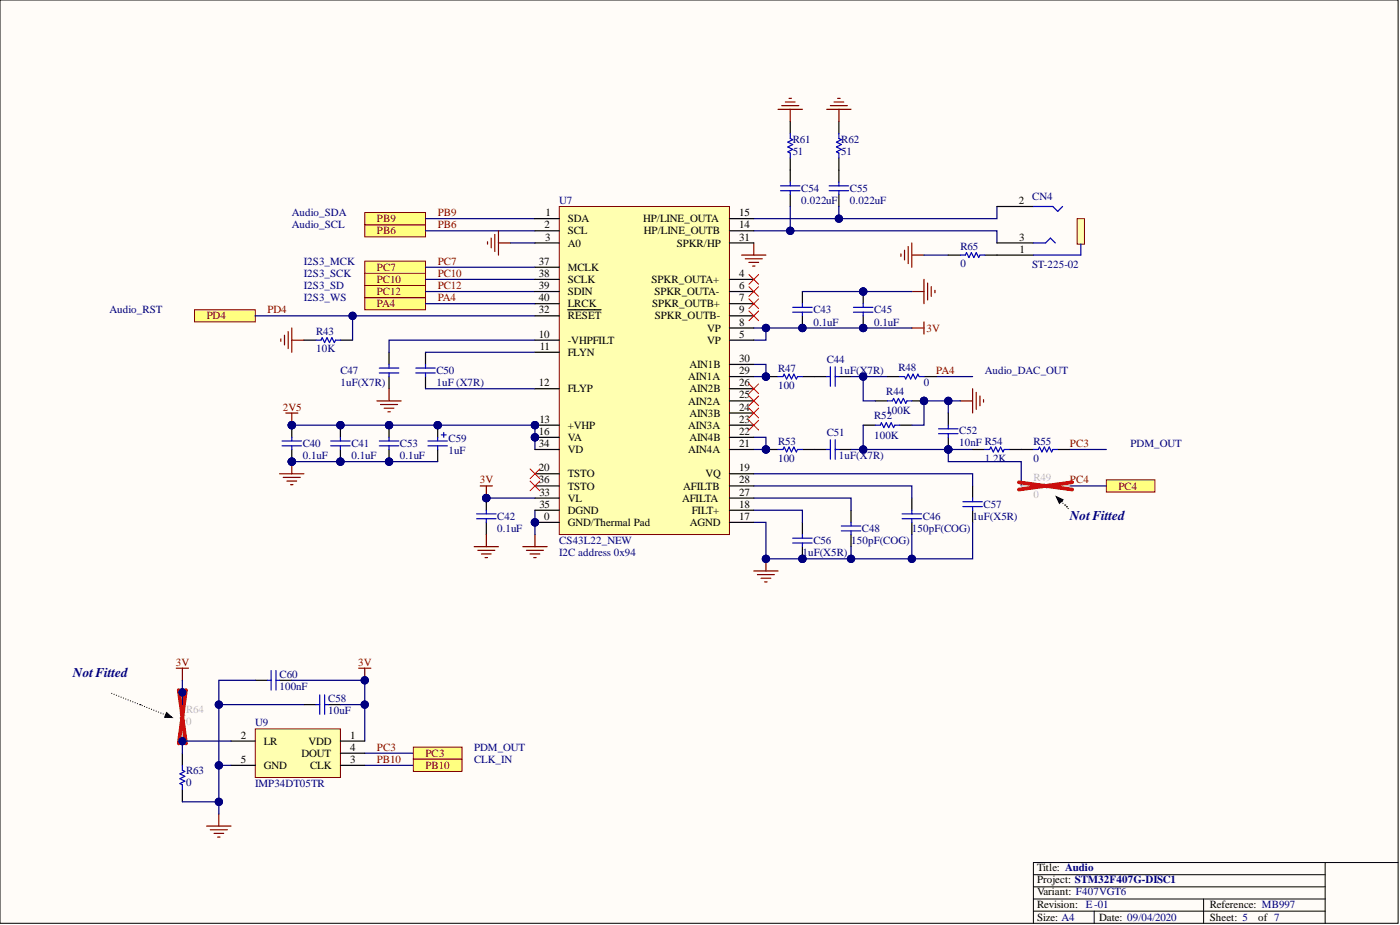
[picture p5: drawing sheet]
<svg xmlns="http://www.w3.org/2000/svg" width="292mm" height="193mm" viewBox="0 0 292 193" stroke-linecap="round" stroke-linejoin="round" font-family="sans-serif">
<defs><g id="words">
<g font-size="2.8" fill="#000080">
<text x="223.2" y="108.4">NotFitted</text>
<text x="15.2" y="141.3">NotFitted</text>
</g>
<g font-size="2.3" fill="#000080">
<text x="165.4" y="29.9">R61</text>
<text x="175.5" y="29.9">R62</text>
<text x="165.4" y="32.4">51</text>
<text x="175.5" y="32.4">51</text>
<text x="167.2" y="40">C54</text>
<text x="177.3" y="40">C55</text>
<text x="215.4" y="41.8">CN4</text>
<text x="60.9" y="45.1">Audio_SDA</text>
<text x="60.9" y="47.6">Audio_SCL</text>
<text x="116.7" y="42.6">U7</text>
<text x="167.2" y="42.6">0.022uF</text>
<text x="177.3" y="42.6">0.022uF</text>
<text x="200.4" y="52.2">R65</text>
<text x="63.4" y="55.2">I2S3_MCK</text>
<text x="63.4" y="57.8">I2S3_SCK</text>
<text x="200.4" y="55.8">0</text>
<text x="215.4" y="56">ST-225-02</text>
<text x="22.8" y="65.4">Audio_RST</text>
<text x="63.4" y="62.8">I2S3_WS</text>
<text x="63.4" y="60.3">I2S3_SD</text>
<text x="169.7" y="65.4">C43</text>
<text x="182.4" y="65.4">C45</text>
<text x="66" y="69.9">R43</text>
<text x="169.7" y="67.9">0.1uF</text>
<text x="182.4" y="67.9">0.1uF</text>
<text x="66" y="73.5">10K</text>
<text x="162.3" y="77.5">R47</text>
<text x="172.5" y="75.8">C44</text>
<text x="187.5" y="77.3">R48</text>
<text x="71" y="78.1">C47</text>
<text x="71" y="80.6">1uF(X7R)</text>
<text x="91.1" y="78.1">C50</text>
<text x="91.1" y="80.6">1uF (X7R)</text>
<text x="162.3" y="81.1">100</text>
<text x="175" y="78.1">1uF(X7R)</text>
<text x="184.9" y="82.4">R44</text>
<text x="192.8" y="80.6">0</text>
<text x="205.5" y="78.1">Audio_DAC_OUT</text>
<text x="182.4" y="87.4">R52</text>
<text x="184.9" y="86.4">100K</text>
<text x="63.2" y="93.3">C40</text>
<text x="63.2" y="95.8">0.1uF</text>
<text x="73.3" y="93.3">C41</text>
<text x="73.3" y="95.8">0.1uF</text>
<text x="83.5" y="93.3">C53</text>
<text x="83.5" y="95.8">0.1uF</text>
<text x="93.6" y="92.2">C59</text>
<text x="93.6" y="94.8">1uF</text>
<text x="162.3" y="92.8">R53</text>
<text x="172.5" y="91">C51</text>
<text x="175" y="95.8">1uF(X7R)</text>
<text x="182.4" y="91.5">100K</text>
<text x="200.1" y="90.5">C52</text>
<text x="200.1" y="93">10nF R54</text>
<text x="215.6" y="92.8">R55</text>
<text x="235.9" y="93.3">PDM_OUT</text>
<text x="162.3" y="96.3">100</text>
<text x="205.5" y="96.3">1.2K</text>
<text x="215.6" y="96.3">0</text>
<text x="205.2" y="105.9">C57</text>
<text x="103.7" y="108.5">C42</text>
<text x="103.7" y="111">0.1uF</text>
<text x="116.7" y="113.5">CS43L22_NEW</text>
<text x="169.7" y="113.5">C56</text>
<text x="177.6" y="113.5">150pF(COG)</text>
<text x="179.8" y="111">C48</text>
<text x="190.2" y="111">150pF(COG)</text>
<text x="192.5" y="108.5">C46</text>
<text x="202.9" y="108.5">1uF(X5R)</text>
<text x="116.7" y="116.1">I2C address 0x94</text>
<text x="167.4" y="116.1">1uF(X5R)</text>
<text x="58.3" y="141.4">C60</text>
<text x="58.3" y="144">100nF</text>
<text x="68.5" y="146.5">C58</text>
<text x="68.5" y="149">10uF</text>
<text x="53.3" y="151.6">U9</text>
<text x="38.8" y="161.4">R63</text>
<text x="98.9" y="159.2">CLK_IN</text>
<text x="98.9" y="156.6">PDM_OUT</text>
<text x="38.8" y="164">0</text>
<text x="53.3" y="164.2">IMP34DT05TR</text>
</g>
<g font-size="2.3" fill="#800000">
<text x="78.6" y="46.4">PB9</text>
<text x="91.3" y="47.6">PB6</text>
<text x="91.3" y="45.1">PB9</text>
<text x="78.6" y="48.9">PB6</text>
<text x="78.6" y="59">PC10</text>
<text x="78.6" y="56.5">PC7</text>
<text x="91.3" y="55.2">PC7</text>
<text x="91.3" y="57.8">PC10</text>
<text x="55.8" y="65.4">PD4</text>
<text x="78.6" y="64.1">PA4</text>
<text x="78.6" y="61.6">PC12</text>
<text x="91.3" y="60.3">PC12</text>
<text x="91.3" y="62.8">PA4</text>
<text x="43.1" y="66.6">PD4</text>
<text x="193.3" y="69.2">3V</text>
<text x="195.3" y="78.1">PA4</text>
<text x="59" y="85.7">2V5</text>
<text x="223.2" y="93.3">PC3</text>
<text x="100.1" y="100.9">3V</text>
<text x="223.2" y="100.9">PC4</text>
<text x="233.4" y="102.1">PC4</text>
<text x="36.7" y="138.9">3V</text>
<text x="74.7" y="138.9">3V</text>
<text x="78.6" y="156.6">PC3</text>
<text x="78.6" y="159.2">PB10</text>
<text x="88.8" y="157.9">PC3</text>
<text x="88.8" y="160.4">PB10</text>
</g>
<g font-size="2.3">
<text x="113.6" y="47.6">2</text>
<text x="113.8" y="45.1">1</text>
<text x="118.5" y="46.4">SDA</text>
<text x="134.2" y="46.4">HP/LINE_OUTA</text>
<text x="154.2" y="47.6">14</text>
<text x="154.2" y="45.1">15</text>
<text x="212.6" y="42.6">2</text>
<text x="113.7" y="50.2">3</text>
<text x="118.5" y="48.9">SCL</text>
<text x="118.5" y="51.4">A0</text>
<text x="134.4" y="48.9">HP/LINE_OUTB</text>
<text x="141.2" y="51.4">SPKR/HP</text>
<text x="154.2" y="50.2">31</text>
<text x="212.7" y="50.2">3</text>
<text x="212.7" y="52.7">1</text>
<text x="112.5" y="55.2">37</text>
<text x="112.5" y="57.8">38</text>
<text x="118.5" y="56.5">MCLK</text>
<text x="118.5" y="59">SCLK</text>
<text x="136" y="59">SPKR_OUTA+</text>
<text x="154.2" y="57.8">4</text>
<text x="112.5" y="65.4">32</text>
<text x="112.5" y="60.3">39</text>
<text x="112.5" y="62.8">40</text>
<text x="118.5" y="61.6">SDIN</text>
<text x="118.5" y="64.1">LRCK</text>
<text x="136" y="64.1">SPKR_OUTB+</text>
<text x="136.6" y="61.6">SPKR_OUTA-</text>
<text x="154.2" y="60.3">6</text>
<text x="154.2" y="62.8">7</text>
<text x="154.2" y="65.4">9</text>
<text x="112.5" y="70.5">10</text>
<text x="118.5" y="71.7">-VHPFILT</text>
<text x="118.5" y="66.6">RESET</text>
<text x="136.6" y="66.6">SPKR_OUTB-</text>
<text x="147.5" y="71.7">VP</text>
<text x="147.5" y="69.2">VP</text>
<text x="154.2" y="70.5">5</text>
<text x="154.2" y="67.9">8</text>
<text x="112.6" y="73">11</text>
<text x="118.5" y="74.3">FLYN</text>
<text x="143.8" y="76.8">AIN1B</text>
<text x="154.2" y="75.5">30</text>
<text x="112.5" y="80.6">12</text>
<text x="118.5" y="81.9">FLYP</text>
<text x="143.6" y="79.3">AIN1A</text>
<text x="143.8" y="81.9">AIN2B</text>
<text x="154.2" y="83.1">25</text>
<text x="154.2" y="80.6">26</text>
<text x="154.2" y="78.1">29</text>
<text x="112.5" y="88.2">13</text>
<text x="118.5" y="89.5">+VHP</text>
<text x="143.6" y="89.5">AIN3A</text>
<text x="143.6" y="84.4">AIN2A</text>
<text x="143.8" y="86.9">AIN3B</text>
<text x="154.2" y="88.2">23</text>
<text x="154.2" y="85.7">24</text>
<text x="112.5" y="90.7">16</text>
<text x="112.5" y="93.3">34</text>
<text x="118.5" y="92">VA</text>
<text x="118.5" y="94.5">VD</text>
<text x="143.6" y="94.5">AIN4A</text>
<text x="143.8" y="92">AIN4B</text>
<text x="154.2" y="93.3">21</text>
<text x="154.2" y="90.7">22</text>
<text x="112.5" y="98.3">20</text>
<text x="112.5" y="100.9">36</text>
<text x="118.5" y="99.6">TSTO</text>
<text x="147.2" y="99.6">VQ</text>
<text x="154.2" y="98.3">19</text>
<text x="154.2" y="100.9">28</text>
<text x="112.5" y="103.4">33</text>
<text x="112.5" y="105.9">35</text>
<text x="118.5" y="104.7">VL</text>
<text x="118.5" y="107.2">DGND</text>
<text x="118.5" y="102.1">TSTO</text>
<text x="142.3" y="104.7">AFILTA</text>
<text x="142.6" y="102.1">AFILTB</text>
<text x="144.3" y="107.2">FILT+</text>
<text x="154.2" y="105.9">18</text>
<text x="154.2" y="103.4">27</text>
<text x="113.6" y="108.5">0</text>
<text x="118.5" y="109.7">GND/Thermal Pad</text>
<text x="143.9" y="109.7">AGND</text>
<text x="154.2" y="108.5">17</text>
<text x="50.2" y="154.1">2</text>
<text x="55" y="155.4">LR</text>
<text x="64.3" y="155.4">VDD</text>
<text x="73.1" y="154.1">1</text>
<text x="50.2" y="159.2">5</text>
<text x="55" y="160.4">GND</text>
<text x="62.9" y="157.9">DOUT</text>
<text x="64.7" y="160.4">CLK</text>
<text x="73.1" y="159.2">3</text>
<text x="73.1" y="156.6">4</text>
<text x="216.4" y="181.7">Title: Audio</text>
<text x="216.4" y="184.3">Project: STM32F407G-DISC1</text>
<text x="216.4" y="189.3">Revision: E-01</text>
<text x="216.4" y="186.8">Variant: F407VGT6</text>
<text x="252.4" y="189.3">Reference: MB997</text>
<text x="216.4" y="192.1">Size: A4</text>
<text x="229.3" y="192.1">Date: 09/04/2020</text>
<text x="252.4" y="192.1">Sheet: 5</text>
<text x="262.5" y="192.1">of 7</text>
</g>
<g font-size="2.3" fill="#bfbebc">
<text x="215.6" y="100.4">R49</text>
<text x="215.6" y="103.9">0</text>
<text x="38.8" y="148.8">R64</text>
<text x="38.8" y="151.3">0</text>
</g>
</g></defs>
<path d="M0 0h291.7v192.6h-291.7z" fill-rule="evenodd" fill="#fffcf8"/>
<path d="M0 0h291.7v192.6h-291.7z" fill="none" stroke="#000" stroke-width=".21"/>
<path d="M0 0h291.7v192.6h-291.7z" fill-rule="evenodd" fill="#fffcf8"/>
<path d="M0 0h291.7v192.6h-291.7zM276.5 179.9v12.7M291.7 179.9h-76.1v12.7M215.6 182.5h60.9M215.6 185h60.9M215.6 190.1h60.9M215.6 187.5h60.9M228.3 190.1v2.5M251.1 187.5v5.1" fill="none" stroke="#000" stroke-width=".21"/>
<path d="M76.1 62.1h12.7v2.5h-12.7z" fill-rule="evenodd" fill="#ffff80"/>
<path d="M76.1 62.1h12.7v2.5h-12.7z" fill="none" stroke="#800000" stroke-width=".21"/>
<path d="M76.1 59.6h12.7v2.5h-12.7z" fill-rule="evenodd" fill="#ffff80"/>
<path d="M76.1 59.6h12.7v2.5h-12.7z" fill="none" stroke="#800000" stroke-width=".21"/>
<path d="M76.1 57h12.7v2.6h-12.7z" fill-rule="evenodd" fill="#ffff80"/>
<path d="M76.1 57h12.7v2.6h-12.7z" fill="none" stroke="#800000" stroke-width=".21"/>
<path d="M63.4 71h2.6M71 71h2.6" fill="none" stroke="#000" stroke-width=".25"/>
<path d="M66 71h1l.2-.5 .5 1 .5-1 .5 1 .5-1 .6 1 .2-.5h1" fill="none" stroke="#00f" stroke-width=".25"/>
<path d="M58.3 98.8h5.1M59.1 99.6h3.6M60.9 96.3v2.5M59.9 100.4h2M60.6 101.1h.5" fill="none" stroke="#800000" stroke-width=".25"/>
<circle cx="60.9" cy="96.3" r=".76" fill="#000080"/>
<circle cx="60.9" cy="96.3" r=".76" fill="none" stroke="#000080" stroke-width=".21"/>
<path d="M76.1 46.9h12.7v2.5h-12.7z" fill-rule="evenodd" fill="#ffff80"/>
<path d="M76.1 46.9h12.7v2.5h-12.7z" fill="none" stroke="#800000" stroke-width=".21"/>
<path d="M76.1 44.3h12.7v2.6h-12.7z" fill-rule="evenodd" fill="#ffff80"/>
<path d="M76.1 44.3h12.7v2.6h-12.7z" fill="none" stroke="#800000" stroke-width=".21"/>
<path d="M164.9 25.3v2.6M164.9 32.9v2.6" fill="none" stroke="#000" stroke-width=".25"/>
<path d="M164.9 27.9v1l.5 .2-1 .5 1 .6-1 .5 1 .5-1 .5 .5 .2v1" fill="none" stroke="#00f" stroke-width=".25"/>
<path d="M162.3 22.8h5.1M163.1 22h3.6M163.9 21.3h2M164.6 20.5h.5M164.9 22.8v2.5M188 53v.5M188.7 52.2v2M189.5 51.4v3.6M190.2 50.7v5.1M190.2 53.2h2.6" fill="none" stroke="#800000" stroke-width=".25"/>
<path d="M40.6 64.6h12.7v2.6h-12.7z" fill-rule="evenodd" fill="#ffff80"/>
<path d="M40.6 64.6h12.7v2.6h-12.7z" fill="none" stroke="#800000" stroke-width=".21"/>
<path d="M76.1 54.5h12.7v2.5h-12.7z" fill-rule="evenodd" fill="#ffff80"/>
<path d="M76.1 54.5h12.7v2.5h-12.7z" fill="none" stroke="#800000" stroke-width=".21"/>
<path d="M58.6 70.7v.5M59.4 69.9v2.1M60.1 69.2v3.5M60.9 68.4v5.1M60.9 71h2.5M190.2 68.4h2.6M192.8 67.2v2.5" fill="none" stroke="#800000" stroke-width=".25"/>
<path d="M88.8 58.3h22.8M88.8 55.8h22.8M88.8 48.1h22.8M88.8 45.6h22.8M88.8 60.8h22.8M88.8 63.4h22.8" fill="none" stroke="#000080" stroke-width=".25"/>
<path d="M88.8 73.5v2.5M88.8 78.6v2.5" fill="none" stroke="#000" stroke-width=".25"/>
<path d="M86.8 76.8h4M86.8 77.8h4M88.8 76v.8M88.8 77.8v.8" fill="none" stroke="#00f" stroke-width=".25"/>
<circle cx="91.3" cy="88.7" r=".76" fill="#000080"/>
<circle cx="91.3" cy="88.7" r=".76" fill="none" stroke="#000080" stroke-width=".21"/>
<path d="M91.3 88.7v2.5" fill="none" stroke="#000" stroke-width=".25"/>
<circle cx="91.3" cy="88.7" r=".76" fill="#000080"/>
<circle cx="91.3" cy="88.7" r=".76" fill="none" stroke="#000080" stroke-width=".21"/>
<path d="M91.3 93.8v2.5" fill="none" stroke="#000" stroke-width=".25"/>
<path d="M89.3 92h4M89.3 93h4M91.3 91.2v.8M91.3 93v.8M92.1 90.7h1M92.6 90.2v1" fill="none" stroke="#00f" stroke-width=".25"/>
<circle cx="81.2" cy="96.3" r=".76" fill="#000080"/>
<circle cx="81.2" cy="96.3" r=".76" fill="none" stroke="#000080" stroke-width=".21"/>
<circle cx="81.2" cy="88.7" r=".76" fill="#000080"/>
<circle cx="81.2" cy="88.7" r=".76" fill="none" stroke="#000080" stroke-width=".21"/>
<path d="M81.2 93.8v2.5" fill="none" stroke="#000" stroke-width=".25"/>
<circle cx="81.2" cy="96.3" r=".76" fill="#000080"/>
<circle cx="81.2" cy="96.3" r=".76" fill="none" stroke="#000080" stroke-width=".21"/>
<path d="M81.2 88.7v2.5" fill="none" stroke="#000" stroke-width=".25"/>
<circle cx="81.2" cy="88.7" r=".76" fill="#000080"/>
<circle cx="81.2" cy="88.7" r=".76" fill="none" stroke="#000080" stroke-width=".21"/>
<path d="M79.1 77.8h4.1M79.1 76.8h4.1M81.2 76v.8M81.2 77.8v.8M79.1 92h4.1M79.1 93h4.1M81.2 91.2v.8M81.2 93v.8" fill="none" stroke="#00f" stroke-width=".25"/>
<path d="M88.8 73.5h22.8M111.6 71h-30.4v2.5M60.9 88.7h50.7v5.1M88.8 81.1h22.8" fill="none" stroke="#000080" stroke-width=".25"/>
<path d="M81.2 73.5v2.5M81.2 78.6v2.5" fill="none" stroke="#000" stroke-width=".25"/>
<path d="M78.6 83.6h5.1M79.4 84.4h3.5M80.2 85.2h2M80.9 85.9h.5M81.2 81.1v2.5" fill="none" stroke="#800000" stroke-width=".25"/>
<circle cx="111.6" cy="91.2" r=".76" fill="#000080"/>
<circle cx="111.6" cy="91.2" r=".76" fill="none" stroke="#000080" stroke-width=".21"/>
<circle cx="111.6" cy="88.7" r=".76" fill="#000080"/>
<circle cx="111.6" cy="88.7" r=".76" fill="none" stroke="#000080" stroke-width=".21"/>
<circle cx="91.3" cy="88.7" r=".76" fill="#000080"/>
<circle cx="91.3" cy="88.7" r=".76" fill="none" stroke="#000080" stroke-width=".21"/>
<circle cx="81.2" cy="88.7" r=".76" fill="#000080"/>
<circle cx="81.2" cy="88.7" r=".76" fill="none" stroke="#000080" stroke-width=".21"/>
<circle cx="71" cy="88.7" r=".76" fill="#000080"/>
<circle cx="71" cy="88.7" r=".76" fill="none" stroke="#000080" stroke-width=".21"/>
<circle cx="60.9" cy="88.7" r=".76" fill="#000080"/>
<circle cx="60.9" cy="88.7" r=".76" fill="none" stroke="#000080" stroke-width=".21"/>
<circle cx="71" cy="96.3" r=".76" fill="#000080"/>
<circle cx="71" cy="96.3" r=".76" fill="none" stroke="#000080" stroke-width=".21"/>
<circle cx="71" cy="88.7" r=".76" fill="#000080"/>
<circle cx="71" cy="88.7" r=".76" fill="none" stroke="#000080" stroke-width=".21"/>
<path d="M71 93.8v2.5" fill="none" stroke="#000" stroke-width=".25"/>
<circle cx="71" cy="96.3" r=".76" fill="#000080"/>
<circle cx="71" cy="96.3" r=".76" fill="none" stroke="#000080" stroke-width=".21"/>
<path d="M71 88.7v2.5" fill="none" stroke="#000" stroke-width=".25"/>
<circle cx="71" cy="88.7" r=".76" fill="#000080"/>
<circle cx="71" cy="88.7" r=".76" fill="none" stroke="#000080" stroke-width=".21"/>
<path d="M69 92h4.1M69 93h4.1M71 91.2v.8M71 93v.8" fill="none" stroke="#00f" stroke-width=".25"/>
<circle cx="60.9" cy="96.3" r=".76" fill="#000080"/>
<circle cx="60.9" cy="96.3" r=".76" fill="none" stroke="#000080" stroke-width=".21"/>
<circle cx="60.9" cy="88.7" r=".76" fill="#000080"/>
<circle cx="60.9" cy="88.7" r=".76" fill="none" stroke="#000080" stroke-width=".21"/>
<path d="M60.9 93.8v2.5" fill="none" stroke="#000" stroke-width=".25"/>
<circle cx="60.9" cy="96.3" r=".76" fill="#000080"/>
<circle cx="60.9" cy="96.3" r=".76" fill="none" stroke="#000080" stroke-width=".21"/>
<path d="M60.9 88.7v2.5" fill="none" stroke="#000" stroke-width=".25"/>
<circle cx="60.9" cy="88.7" r=".76" fill="#000080"/>
<circle cx="60.9" cy="88.7" r=".76" fill="none" stroke="#000080" stroke-width=".21"/>
<path d="M58.8 92h4.1M58.8 93h4.1M60.9 91.2v.8M60.9 93v.8" fill="none" stroke="#00f" stroke-width=".25"/>
<path d="M60.9 96.3h30.4" fill="none" stroke="#000080" stroke-width=".25"/>
<circle cx="60.9" cy="96.3" r=".76" fill="#000080"/>
<circle cx="60.9" cy="96.3" r=".76" fill="none" stroke="#000080" stroke-width=".21"/>
<circle cx="71" cy="96.3" r=".76" fill="#000080"/>
<circle cx="71" cy="96.3" r=".76" fill="none" stroke="#000080" stroke-width=".21"/>
<circle cx="81.2" cy="96.3" r=".76" fill="#000080"/>
<circle cx="81.2" cy="96.3" r=".76" fill="none" stroke="#000080" stroke-width=".21"/>
<path d="M109.1 114h5M109.8 114.8h3.6M110.6 115.6h2M111.4 116.3h.5M111.6 111.5v2.5" fill="none" stroke="#800000" stroke-width=".25"/>
<path d="M101.5 103.9h10.1" fill="none" stroke="#000080" stroke-width=".25"/>
<circle cx="101.5" cy="103.9" r=".76" fill="#000080"/>
<circle cx="101.5" cy="103.9" r=".76" fill="none" stroke="#000080" stroke-width=".21"/>
<path d="M59.6 86.2h2.5M60.9 86.2v2.5" fill="none" stroke="#800000" stroke-width=".25"/>
<circle cx="60.9" cy="88.7" r=".76" fill="#000080"/>
<circle cx="60.9" cy="88.7" r=".76" fill="none" stroke="#000080" stroke-width=".21"/>
<circle cx="101.5" cy="103.9" r=".76" fill="#000080"/>
<circle cx="101.5" cy="103.9" r=".76" fill="none" stroke="#000080" stroke-width=".21"/>
<path d="M101.5 103.9v2.5M101.5 109v2.5" fill="none" stroke="#000" stroke-width=".25"/>
<circle cx="101.5" cy="103.9" r=".76" fill="#000080"/>
<circle cx="101.5" cy="103.9" r=".76" fill="none" stroke="#000080" stroke-width=".21"/>
<path d="M99.4 107.2h4.1M99.4 108.2h4.1M101.5 106.4v.8M101.5 108.2v.8" fill="none" stroke="#00f" stroke-width=".25"/>
<path d="M100.2 101.4h2.5M101.5 101.4v2.5" fill="none" stroke="#800000" stroke-width=".25"/>
<circle cx="101.5" cy="103.9" r=".76" fill="#000080"/>
<circle cx="101.5" cy="103.9" r=".76" fill="none" stroke="#000080" stroke-width=".21"/>
<path d="M98.9 114h5.1M99.7 114.8h3.5M100.4 115.6h2.1M101.2 116.3h.5M101.5 111.5v2.5" fill="none" stroke="#800000" stroke-width=".25"/>
<path d="M111.6 106.4v5.1" fill="none" stroke="#000080" stroke-width=".25"/>
<circle cx="111.6" cy="109" r=".76" fill="#000080"/>
<circle cx="111.6" cy="109" r=".76" fill="none" stroke="#000080" stroke-width=".21"/>
<circle cx="167.4" cy="116.6" r=".76" fill="#000080"/>
<circle cx="167.4" cy="116.6" r=".76" fill="none" stroke="#000080" stroke-width=".21"/>
<path d="M167.4 114v2.6" fill="none" stroke="#000" stroke-width=".25"/>
<circle cx="167.4" cy="116.6" r=".76" fill="#000080"/>
<circle cx="167.4" cy="116.6" r=".76" fill="none" stroke="#000080" stroke-width=".21"/>
<path d="M167.4 109v2.5M177.6 106.4v2.6M177.6 111.5v2.5M190.2 103.9v2.5M190.2 109v2.5M202.9 101.4v2.5M202.9 106.4v2.6" fill="none" stroke="#000" stroke-width=".25"/>
<g fill="none" stroke="#00f" stroke-width=".25">
<path d="M165.4 112.3h4M165.4 113.3h4M167.4 111.5v.8M167.4 113.3v.7M175.5 109.7h4.1M175.5 110.7h4.1M177.6 109v.7M177.6 110.7v.8M188.2 107.2h4.1M188.2 108.2h4.1M190.2 106.4v.8M190.2 108.2v.8"/>
<path d="M200.9 104.7h4.1M200.9 105.7h4.1M202.9 103.9v.8M202.9 105.7v.7"/>
</g>
<path d="M157.3 98.8h45.6v2.6M157.3 106.4h10.1v2.6M157.3 103.9h20.3v2.5M157.3 101.4h32.9v2.5M157.3 109h2.5v7.6h43.1v-7.6" fill="none" stroke="#000080" stroke-width=".25"/>
<circle cx="159.8" cy="116.6" r=".76" fill="#000080"/>
<circle cx="159.8" cy="116.6" r=".76" fill="none" stroke="#000080" stroke-width=".21"/>
<circle cx="167.4" cy="116.6" r=".76" fill="#000080"/>
<circle cx="167.4" cy="116.6" r=".76" fill="none" stroke="#000080" stroke-width=".21"/>
<circle cx="177.6" cy="116.6" r=".76" fill="#000080"/>
<circle cx="177.6" cy="116.6" r=".76" fill="none" stroke="#000080" stroke-width=".21"/>
<circle cx="190.2" cy="116.6" r=".76" fill="#000080"/>
<circle cx="190.2" cy="116.6" r=".76" fill="none" stroke="#000080" stroke-width=".21"/>
<path d="M157.3 119.1h5M158 119.9h3.6M159.8 116.6v2.5M158.8 120.6h2M159.6 121.4h.5" fill="none" stroke="#800000" stroke-width=".25"/>
<circle cx="159.8" cy="116.6" r=".76" fill="#000080"/>
<circle cx="159.8" cy="116.6" r=".76" fill="none" stroke="#000080" stroke-width=".21"/>
<circle cx="180.1" cy="60.8" r=".76" fill="#000080"/>
<circle cx="180.1" cy="60.8" r=".76" fill="none" stroke="#000080" stroke-width=".21"/>
<circle cx="180.1" cy="68.4" r=".76" fill="#000080"/>
<circle cx="180.1" cy="68.4" r=".76" fill="none" stroke="#000080" stroke-width=".21"/>
<path d="M180.1 60.8v2.6" fill="none" stroke="#000" stroke-width=".25"/>
<circle cx="180.1" cy="60.8" r=".76" fill="#000080"/>
<circle cx="180.1" cy="60.8" r=".76" fill="none" stroke="#000080" stroke-width=".21"/>
<path d="M180.1 65.9v2.5" fill="none" stroke="#000" stroke-width=".25"/>
<circle cx="180.1" cy="68.4" r=".76" fill="#000080"/>
<circle cx="180.1" cy="68.4" r=".76" fill="none" stroke="#000080" stroke-width=".21"/>
<g fill="none" stroke="#00f" stroke-width=".25">
<path d="M162.8 39.8h4.1M162.8 38.8h4.1M164.9 38v.8M164.9 39.8v.7M173 39.8h4.1M173 38.8h4.1M175 27.9v1l.5 .2-1 .5 1 .6-1 .5 1 .5-1 .5 .5 .2v1M175 38v.8M175 39.8v.7M178.1 65.1h4M178.1 64.1h4M180.1 63.4v.7"/>
<path d="M180.1 65.1v.8"/>
</g>
<path d="M172.5 22.8h5.1M173.2 22h3.6M174 21.3h2M174.8 20.5h.5M175 22.8v2.5M192.8 58.3v5.1M193.5 59v3.6M194.3 59.8v2M190.2 60.8h2.6M195.1 60.6v.5" fill="none" stroke="#800000" stroke-width=".25"/>
<path d="M164.9 35.5v2.5M175 25.3v2.6M175 32.9v5.1M164.9 40.5v2.6M175 40.5v2.6" fill="none" stroke="#000" stroke-width=".25"/>
<path d="M175 43.1v2.5" fill="none" stroke="#000080" stroke-width=".25"/>
<circle cx="175" cy="45.6" r=".76" fill="#000080"/>
<circle cx="175" cy="45.6" r=".76" fill="none" stroke="#000080" stroke-width=".21"/>
<path d="M164.9 43.1v5" fill="none" stroke="#000080" stroke-width=".25"/>
<circle cx="164.9" cy="48.1" r=".76" fill="#000080"/>
<circle cx="164.9" cy="48.1" r=".76" fill="none" stroke="#000080" stroke-width=".21"/>
<circle cx="167.4" cy="68.4" r=".76" fill="#000080"/>
<circle cx="167.4" cy="68.4" r=".76" fill="none" stroke="#000080" stroke-width=".21"/>
<path d="M167.4 60.8v2.6M167.4 65.9v2.5" fill="none" stroke="#000" stroke-width=".25"/>
<circle cx="167.4" cy="68.4" r=".76" fill="#000080"/>
<circle cx="167.4" cy="68.4" r=".76" fill="none" stroke="#000080" stroke-width=".21"/>
<path d="M165.4 65.1h4M165.4 64.1h4M167.4 63.4v.7M167.4 65.1v.8" fill="none" stroke="#00f" stroke-width=".25"/>
<path d="M190.2 68.4h-30.4v2.6h-2.5" fill="none" stroke="#000080" stroke-width=".25"/>
<circle cx="180.1" cy="68.4" r=".76" fill="#000080"/>
<circle cx="180.1" cy="68.4" r=".76" fill="none" stroke="#000080" stroke-width=".21"/>
<circle cx="167.4" cy="68.4" r=".76" fill="#000080"/>
<circle cx="167.4" cy="68.4" r=".76" fill="none" stroke="#000080" stroke-width=".21"/>
<circle cx="159.8" cy="68.4" r=".76" fill="#000080"/>
<circle cx="159.8" cy="68.4" r=".76" fill="none" stroke="#000080" stroke-width=".21"/>
<path d="M101.7 50.4v.5M102.5 49.7v2M103.2 48.9v3.6M104 48.1v5.1M104 50.7h2.5" fill="none" stroke="#800000" stroke-width=".25"/>
<path d="M106.5 50.7h5.1M111.6 65.9h-38v5.1" fill="none" stroke="#000080" stroke-width=".25"/>
<circle cx="73.6" cy="65.9" r=".76" fill="#000080"/>
<circle cx="73.6" cy="65.9" r=".76" fill="none" stroke="#000080" stroke-width=".21"/>
<path d="M157.3 48.1h50.7v2.6" fill="none" stroke="#000080" stroke-width=".25"/>
<circle cx="164.9" cy="48.1" r=".76" fill="#000080"/>
<circle cx="164.9" cy="48.1" r=".76" fill="none" stroke="#000080" stroke-width=".21"/>
<circle cx="159.8" cy="78.6" r=".76" fill="#000080"/>
<circle cx="159.8" cy="78.6" r=".76" fill="none" stroke="#000080" stroke-width=".21"/>
<path d="M159.8 78.6h2.5" fill="none" stroke="#000" stroke-width=".25"/>
<circle cx="159.8" cy="78.6" r=".76" fill="#000080"/>
<circle cx="159.8" cy="78.6" r=".76" fill="none" stroke="#000080" stroke-width=".21"/>
<path d="M167.4 78.6h5.1M175 78.6h2.6" fill="none" stroke="#000" stroke-width=".25"/>
<path d="M162.3 78.6h1.1l.2-.5 .5 1 .5-1 .5 1 .5-1 .5 1 .3-.5h1M172.5 78.6h.7M173.2 76.5v4.1M174.3 78.6h.7M174.3 76.5v4.1" fill="none" stroke="#00f" stroke-width=".25"/>
<path d="M177.6 78.6h7.6" fill="none" stroke="#000080" stroke-width=".25"/>
<circle cx="180.1" cy="78.6" r=".76" fill="#000080"/>
<circle cx="180.1" cy="78.6" r=".76" fill="none" stroke="#000080" stroke-width=".21"/>
<path d="M53.3 65.9h20.3M195.3 78.6h7.6" fill="none" stroke="#000080" stroke-width=".25"/>
<circle cx="73.6" cy="65.9" r=".76" fill="#000080"/>
<circle cx="73.6" cy="65.9" r=".76" fill="none" stroke="#000080" stroke-width=".21"/>
<path d="M208 43.1v2.5h-50.7" fill="none" stroke="#000080" stroke-width=".25"/>
<circle cx="175" cy="45.6" r=".76" fill="#000080"/>
<circle cx="175" cy="45.6" r=".76" fill="none" stroke="#000080" stroke-width=".21"/>
<path d="M154.7 53.2h5.1M155.5 54h3.5M156.3 54.7h2M157 55.5h.5M157.3 50.7v2.5" fill="none" stroke="#800000" stroke-width=".25"/>
<path d="M167.4 60.8h22.8" fill="none" stroke="#000080" stroke-width=".25"/>
<circle cx="180.1" cy="60.8" r=".76" fill="#000080"/>
<circle cx="180.1" cy="60.8" r=".76" fill="none" stroke="#000080" stroke-width=".21"/>
<path d="M157.3 68.4h2.5" fill="none" stroke="#000080" stroke-width=".25"/>
<circle cx="159.8" cy="68.4" r=".76" fill="#000080"/>
<circle cx="159.8" cy="68.4" r=".76" fill="none" stroke="#000080" stroke-width=".21"/>
<path d="M157.3 76h2.5v2.6h-2.5" fill="none" stroke="#000080" stroke-width=".25"/>
<circle cx="159.8" cy="78.6" r=".76" fill="#000080"/>
<circle cx="159.8" cy="78.6" r=".76" fill="none" stroke="#000080" stroke-width=".21"/>
<path d="M170 93.8h2.5M175 93.8h2.6" fill="none" stroke="#000" stroke-width=".25"/>
<path d="M172.5 93.8h.7M173.2 91.7v4.1M174.3 91.7v4.1M174.3 93.8h.7" fill="none" stroke="#00f" stroke-width=".25"/>
<path d="M177.6 93.8h25.3" fill="none" stroke="#000080" stroke-width=".25"/>
<circle cx="197.9" cy="93.8" r=".76" fill="#000080"/>
<circle cx="197.9" cy="93.8" r=".76" fill="none" stroke="#000080" stroke-width=".21"/>
<circle cx="180.1" cy="93.8" r=".76" fill="#000080"/>
<circle cx="180.1" cy="93.8" r=".76" fill="none" stroke="#000080" stroke-width=".21"/>
<path d="M223.2 93.8h7.6" fill="none" stroke="#000080" stroke-width=".25"/>
<circle cx="159.8" cy="93.8" r=".76" fill="#000080"/>
<circle cx="159.8" cy="93.8" r=".76" fill="none" stroke="#000080" stroke-width=".21"/>
<path d="M159.8 93.8h2.5" fill="none" stroke="#000" stroke-width=".25"/>
<circle cx="159.8" cy="93.8" r=".76" fill="#000080"/>
<circle cx="159.8" cy="93.8" r=".76" fill="none" stroke="#000080" stroke-width=".21"/>
<path d="M167.4 93.8h2.6M180.1 88.7h2.5M187.7 88.7h2.5" fill="none" stroke="#000" stroke-width=".25"/>
<path d="M162.3 93.8h1.1l.2-.5 .5 1 .5-1 .5 1 .5-1 .5 1 .3-.5h1M182.6 88.7h1l.3-.5 .5 1 .5-1 .5 1 .5-1 .5 1 .3-.5h1" fill="none" stroke="#00f" stroke-width=".25"/>
<circle cx="192.8" cy="83.6" r=".76" fill="#000080"/>
<circle cx="192.8" cy="83.6" r=".76" fill="none" stroke="#000080" stroke-width=".21"/>
<path d="M190.2 83.6h2.6" fill="none" stroke="#000" stroke-width=".25"/>
<circle cx="192.8" cy="83.6" r=".76" fill="#000080"/>
<circle cx="192.8" cy="83.6" r=".76" fill="none" stroke="#000080" stroke-width=".21"/>
<path d="M182.6 83.6h2.6" fill="none" stroke="#000" stroke-width=".25"/>
<path d="M185.2 83.6h1l.2-.5 .5 1 .6-1 .5 1 .5-1 .5 1 .2-.5h1" fill="none" stroke="#00f" stroke-width=".25"/>
<path d="M180.1 78.6v5h2.5" fill="none" stroke="#000080" stroke-width=".25"/>
<circle cx="180.1" cy="78.6" r=".76" fill="#000080"/>
<circle cx="180.1" cy="78.6" r=".76" fill="none" stroke="#000080" stroke-width=".21"/>
<path d="M200.4 83.6h2.5M202.9 81.1v5.1M203.7 81.9v3.5M204.5 82.6v2M205.2 83.4v.5" fill="none" stroke="#800000" stroke-width=".25"/>
<path d="M180.1 88.7v5.1" fill="none" stroke="#000080" stroke-width=".25"/>
<circle cx="180.1" cy="93.8" r=".76" fill="#000080"/>
<circle cx="180.1" cy="93.8" r=".76" fill="none" stroke="#000080" stroke-width=".21"/>
<path d="M177.6 114v2.6" fill="none" stroke="#000080" stroke-width=".25"/>
<circle cx="177.6" cy="116.6" r=".76" fill="#000080"/>
<circle cx="177.6" cy="116.6" r=".76" fill="none" stroke="#000080" stroke-width=".21"/>
<path d="M190.2 111.5v5.1" fill="none" stroke="#000080" stroke-width=".25"/>
<circle cx="190.2" cy="116.6" r=".76" fill="#000080"/>
<circle cx="190.2" cy="116.6" r=".76" fill="none" stroke="#000080" stroke-width=".21"/>
<path d="M157.3 91.2h2.5v2.6h-2.5" fill="none" stroke="#000080" stroke-width=".25"/>
<circle cx="159.8" cy="93.8" r=".76" fill="#000080"/>
<circle cx="159.8" cy="93.8" r=".76" fill="none" stroke="#000080" stroke-width=".21"/>
<circle cx="197.9" cy="93.8" r=".76" fill="#000080"/>
<circle cx="197.9" cy="93.8" r=".76" fill="none" stroke="#000080" stroke-width=".21"/>
<path d="M197.9 91.2v2.6" fill="none" stroke="#000" stroke-width=".25"/>
<circle cx="197.9" cy="93.8" r=".76" fill="#000080"/>
<circle cx="197.9" cy="93.8" r=".76" fill="none" stroke="#000080" stroke-width=".21"/>
<path d="M197.9 86.2v2.5M202.9 93.8h2.6M210.5 93.8h2.6" fill="none" stroke="#000" stroke-width=".25"/>
<path d="M195.8 89.5h4.1M195.8 90.5h4.1M197.9 88.7v.8M197.9 90.5v.7M205.5 93.8h1l.2-.5 .5 1 .5-1 .6 1 .5-1 .5 1 .2-.5h1" fill="none" stroke="#00f" stroke-width=".25"/>
<path d="M36.8 139.4h2.5M38 139.4v2.5M43.1 172.3h5.1M43.9 173.1h3.5M44.6 173.9h2.1M45.4 174.6h.5M45.7 169.8v2.5" fill="none" stroke="#800000" stroke-width=".25"/>
<path d="M45.7 159.7h2.5M76.1 157.1h10.1M76.1 159.7h10.1" fill="none" stroke="#000080" stroke-width=".25"/>
<circle cx="45.7" cy="159.7" r=".76" fill="#000080"/>
<circle cx="45.7" cy="159.7" r=".76" fill="none" stroke="#000080" stroke-width=".21"/>
<path d="M200.4 83.6h-7.6v5.1h-2.6" fill="none" stroke="#000080" stroke-width=".25"/>
<circle cx="197.9" cy="83.6" r=".76" fill="#000080"/>
<circle cx="197.9" cy="83.6" r=".76" fill="none" stroke="#000080" stroke-width=".21"/>
<circle cx="192.8" cy="83.6" r=".76" fill="#000080"/>
<circle cx="192.8" cy="83.6" r=".76" fill="none" stroke="#000080" stroke-width=".21"/>
<path d="M197.9 83.6v2.6" fill="none" stroke="#000080" stroke-width=".25"/>
<circle cx="197.9" cy="83.6" r=".76" fill="#000080"/>
<circle cx="197.9" cy="83.6" r=".76" fill="none" stroke="#000080" stroke-width=".21"/>
<path d="M38 157.1v2.6M53.3 141.9h2.5M58.3 141.9h2.6M63.4 147h2.6M68.5 147h2.5M38 164.7v2.6" fill="none" stroke="#000" stroke-width=".25"/>
<path d="M56.6 139.9v4.1M57.6 139.9v4.1M38 159.7v1l.6 .2-1.1 .5 1.1 .5-1.1 .6 1.1 .5-1.1 .5 .5 .2v1M55.8 141.9h.8M57.6 141.9h.7M66 147h.7M66.7 145v4M67.7 145v4M67.7 147h.8" fill="none" stroke="#00f" stroke-width=".25"/>
<circle cx="38" cy="144.5" r=".76" fill="#000080"/>
<circle cx="38" cy="144.5" r=".76" fill="none" stroke="#000080" stroke-width=".21"/>
<circle cx="38" cy="154.6" r=".76" fill="#000080"/>
<circle cx="38" cy="154.6" r=".76" fill="none" stroke="#000080" stroke-width=".21"/>
<path d="M38 144.5v2.5" fill="none" stroke="#bfbebc" stroke-width=".25"/>
<circle cx="38" cy="144.5" r=".76" fill="#000080"/>
<circle cx="38" cy="144.5" r=".76" fill="none" stroke="#000080" stroke-width=".21"/>
<path d="M38 152.1v2.5" fill="none" stroke="#bfbebc" stroke-width=".25"/>
<circle cx="38" cy="154.6" r=".76" fill="#000080"/>
<circle cx="38" cy="154.6" r=".76" fill="none" stroke="#000080" stroke-width=".21"/>
<path d="M38 147v1l.6 .3-1.1 .5 1.1 .5-1.1 .5 1.1 .5-1.1 .5 .5 .2v1.1" fill="none" stroke="#bfbebc" stroke-width=".25"/>
<path d="M37.3 144l1.5 11.1M38.8 144l-1.5 11.1" fill="none" stroke="#f00" stroke-width=".76"/>
<path d="M38 167.3h7.7" fill="none" stroke="#000080" stroke-width=".25"/>
<circle cx="45.7" cy="167.3" r=".76" fill="#000080"/>
<circle cx="45.7" cy="167.3" r=".76" fill="none" stroke="#000080" stroke-width=".21"/>
<path d="M38 141.9v5.1" fill="none" stroke="#000080" stroke-width=".25"/>
<circle cx="38" cy="144.5" r=".76" fill="#000080"/>
<circle cx="38" cy="144.5" r=".76" fill="none" stroke="#000080" stroke-width=".21"/>
<path d="M74.8 139.4h2.6M76.1 139.4v2.5" fill="none" stroke="#800000" stroke-width=".25"/>
<circle cx="76.1" cy="141.9" r=".76" fill="#000080"/>
<circle cx="76.1" cy="141.9" r=".76" fill="none" stroke="#000080" stroke-width=".21"/>
<path d="M60.9 141.9h15.2v12.7" fill="none" stroke="#000080" stroke-width=".25"/>
<circle cx="76.1" cy="141.9" r=".76" fill="#000080"/>
<circle cx="76.1" cy="141.9" r=".76" fill="none" stroke="#000080" stroke-width=".21"/>
<circle cx="76.1" cy="147" r=".76" fill="#000080"/>
<circle cx="76.1" cy="147" r=".76" fill="none" stroke="#000080" stroke-width=".21"/>
<path d="M71 147h5.1" fill="none" stroke="#000080" stroke-width=".25"/>
<circle cx="76.1" cy="147" r=".76" fill="#000080"/>
<circle cx="76.1" cy="147" r=".76" fill="none" stroke="#000080" stroke-width=".21"/>
<path d="M63.4 147h-17.7v22.8" fill="none" stroke="#000080" stroke-width=".25"/>
<circle cx="45.7" cy="147" r=".76" fill="#000080"/>
<circle cx="45.7" cy="147" r=".76" fill="none" stroke="#000080" stroke-width=".21"/>
<circle cx="45.7" cy="159.7" r=".76" fill="#000080"/>
<circle cx="45.7" cy="159.7" r=".76" fill="none" stroke="#000080" stroke-width=".21"/>
<circle cx="45.7" cy="167.3" r=".76" fill="#000080"/>
<circle cx="45.7" cy="167.3" r=".76" fill="none" stroke="#000080" stroke-width=".21"/>
<path d="M53.3 141.9h-7.6v5.1" fill="none" stroke="#000080" stroke-width=".25"/>
<circle cx="45.7" cy="147" r=".76" fill="#000080"/>
<circle cx="45.7" cy="147" r=".76" fill="none" stroke="#000080" stroke-width=".21"/>
<path d="M192.8 53.2h5.1" fill="none" stroke="#000080" stroke-width=".25"/>
<path d="M86.2 155.9h10.2v2.5h-10.2z" fill-rule="evenodd" fill="#ffff80"/>
<path d="M86.2 155.9h10.2v2.5h-10.2z" fill="none" stroke="#800000" stroke-width=".21"/>
<path d="M86.2 158.4h10.2v2.5h-10.2z" fill-rule="evenodd" fill="#ffff80"/>
<path d="M86.2 158.4h10.2v2.5h-10.2z" fill="none" stroke="#800000" stroke-width=".21"/>
<path d="M230.8 100.1h10.2v2.5h-10.2z" fill-rule="evenodd" fill="#ffff80"/>
<path d="M230.8 100.1h10.2v2.5h-10.2z" fill="none" stroke="#800000" stroke-width=".21"/>
<path d="M197.9 93.8v2.5h15.2v5.1M223.2 101.4h7.6" fill="none" stroke="#000080" stroke-width=".25"/>
<circle cx="197.9" cy="93.8" r=".76" fill="#000080"/>
<circle cx="197.9" cy="93.8" r=".76" fill="none" stroke="#000080" stroke-width=".21"/>
<g fill="none" stroke="#000" stroke-width=".25">
<path d="M197.9 53.2h2.5M205.5 53.2h2.5M185.2 78.6h2.5M192.8 78.6h2.5M213.1 93.8h2.5M220.7 93.8h2.5M220.4 103.6l1.4 .7-.8 .7zM220.7 103.9h.1M221.1 104.3h.1M221.4 104.6h.1M221.8 105h.1M222.1 105.4h.1"/>
<path d="M222.5 105.7h.1M222.9 106.1h.1M23.3 144.7h.1M23.8 144.8h.1M24.3 145h.1M24.8 145.2h.1M25.3 145.4h.1M25.8 145.6h.1M26.2 145.8h.1M26.7 146h.1M27.2 146.2h.1M27.7 146.4h.1"/>
<path d="M28.2 146.6h.1M28.7 146.8h.1M29.2 147h.1M29.7 147.2h.1M30.1 147.4h.1M30.6 147.6h.1M31.1 147.8h.1M31.6 148h.1M32.1 148.2h.1M32.6 148.4h.1M33.1 148.6h.1M33.6 148.7v.1"/>
<path d="M34 148.9h.1M34.5 149.1h.1M34.8 148.7l1.1 1-1.5-.1zM35 149.3h.1M35.5 149.5h.1"/>
</g>
<path d="M200.4 53.2h1l.3-.5 .5 1 .5-1 .5 1 .5-1 .5 1 .3-.5h1M187.7 78.6h1l.3 .5 .5-1 .5 1 .5-1 .5 1 .5-1 .3 .5h1M215.6 93.8h1l.3-.5 .5 1 .5-1 .5 1 .5-1 .5 1 .3-.5h1" fill="none" stroke="#00f" stroke-width=".25"/>
<path d="M213.1 101.4h3.5l.3-.5 .5 1 .5-1 .5 1 .5-1 .5 1 .3-.5h3.5" fill="none" stroke="#bfbebc" stroke-width=".25"/>
<path d="M212.6 100.6l11.1 1.5M223.7 100.6l-11.1 1.5" fill="none" stroke="#f00" stroke-width=".76"/>
<path d="M220.4 103.6l1.4 .7-.8 .7zM34.8 148.7l1.1 1-1.5-.1z" fill="#000"/>
<circle cx="111.6" cy="88.7" r=".76" fill="#000080"/>
<circle cx="111.6" cy="88.7" r=".76" fill="none" stroke="#000080" stroke-width=".21"/>
<circle cx="111.6" cy="91.2" r=".76" fill="#000080"/>
<circle cx="111.6" cy="91.2" r=".76" fill="none" stroke="#000080" stroke-width=".21"/>
<circle cx="111.6" cy="109" r=".76" fill="#000080"/>
<circle cx="111.6" cy="109" r=".76" fill="none" stroke="#000080" stroke-width=".21"/>
<path d="M116.7 43.1h35.5v68.4h-35.5z" fill-rule="evenodd" fill="#ffffb0"/>
<path d="M116.7 43.1h35.5v68.4h-35.5z" fill="none" stroke="#800000" stroke-width=".21"/>
<g fill="none" stroke="#000" stroke-width=".25">
<path d="M111.6 45.6h5.1M111.6 48.1h5.1M111.6 50.7h5.1M152.2 58.3h5.1M111.6 71h5.1M111.6 73.5h5.1M152.2 71h5.1M152.2 60.8h5.1M152.2 63.4h5.1M152.2 68.4h5.1M152.2 65.9h5.1M111.6 81.1h5.1"/>
<path d="M111.6 88.7h5.1"/>
</g>
<circle cx="111.6" cy="88.7" r=".76" fill="#000080"/>
<circle cx="111.6" cy="88.7" r=".76" fill="none" stroke="#000080" stroke-width=".21"/>
<path d="M152.2 48.1h5.1M152.2 45.6h5.1M111.6 91.2h5.1" fill="none" stroke="#000" stroke-width=".25"/>
<circle cx="111.6" cy="91.2" r=".76" fill="#000080"/>
<circle cx="111.6" cy="91.2" r=".76" fill="none" stroke="#000080" stroke-width=".21"/>
<g fill="none" stroke="#000" stroke-width=".25">
<path d="M111.6 55.8h5.1M111.6 58.3h5.1M152.2 50.7h5.1M111.6 65.9h5.1M111.6 60.8h5.1M111.6 63.4h5.1M118.5 64.6h6.9M152.2 78.6h5.1M152.2 76h5.1M111.6 98.8h5.1M111.6 93.8h5.1M152.2 98.8h5.1"/>
<path d="M152.2 93.8h5.1M152.2 91.2h5.1M152.2 88.7h5.1M152.2 86.2h5.1M152.2 83.6h5.1M152.2 81.1h5.1M111.6 109h5.1M111.6 106.4h5.1M111.6 103.9h5.1M111.6 101.4h5.1M152.2 109h5.1M152.2 106.4h5.1"/>
<path d="M152.2 103.9h5.1M152.2 101.4h5.1"/>
</g>
<circle cx="111.6" cy="109" r=".76" fill="#000080"/>
<circle cx="111.6" cy="109" r=".76" fill="none" stroke="#000080" stroke-width=".21"/>
<g fill="none" stroke="#f00" stroke-width=".21">
<path d="M156.3 57.3l2 2M156.3 59.8l2 2M158.3 57.3l-2 2M158.3 59.8l-2 2M156.3 62.3l2 2.1M156.3 64.9l2 2M158.3 62.3l-2 2.1M158.3 64.9l-2 2M110.6 97.8l2 2.1M112.6 97.8l-2 2.1M156.3 80.1l2 2M156.3 82.6l2 2"/>
<path d="M156.3 85.2l2 2M156.3 87.7l2 2M158.3 80.1l-2 2M158.3 82.6l-2 2M158.3 85.2l-2 2M158.3 87.7l-2 2M110.6 100.4l2 2M112.6 100.4l-2 2"/>
</g>
<path d="M53.3 152.1h17.7v10.1h-17.7z" fill-rule="evenodd" fill="#ffffb0"/>
<path d="M53.3 152.1h17.7v10.1h-17.7z" fill="none" stroke="#800000" stroke-width=".21"/>
<path d="M48.2 159.7h5.1M48.2 154.6h5.1M71 159.7h5.1M71 154.6h5.1M71 157.1h5.1" fill="none" stroke="#000" stroke-width=".25"/>
<path d="M48.2 154.6h-10.2v2.5" fill="none" stroke="#000080" stroke-width=".25"/>
<circle cx="38" cy="154.6" r=".76" fill="#000080"/>
<circle cx="38" cy="154.6" r=".76" fill="none" stroke="#000080" stroke-width=".21"/>
<path d="M208 53.2h7.6M208 50.7h7.6" fill="none" stroke="#000" stroke-width=".25"/>
<path d="M215.6 50.7h2.5l1.1-1 1 1" fill="none" stroke="#0000b4" stroke-width=".25"/>
<path d="M224.7 45.6h1.6v5.3h-1.6z" fill-rule="evenodd" fill="#ffffb0"/>
<path d="M224.7 45.6h1.6v5.3h-1.6z" fill="none" stroke="#800000" stroke-width=".21"/>
<path d="M215.6 43.1h4.1l1 1 1-1M225.5 50.9v2.3h-9.9" fill="none" stroke="#0000b4" stroke-width=".25"/>
<path d="M208 43.1h7.6" fill="none" stroke="#000" stroke-width=".25"/>
<use href="#words"/>
</svg>
